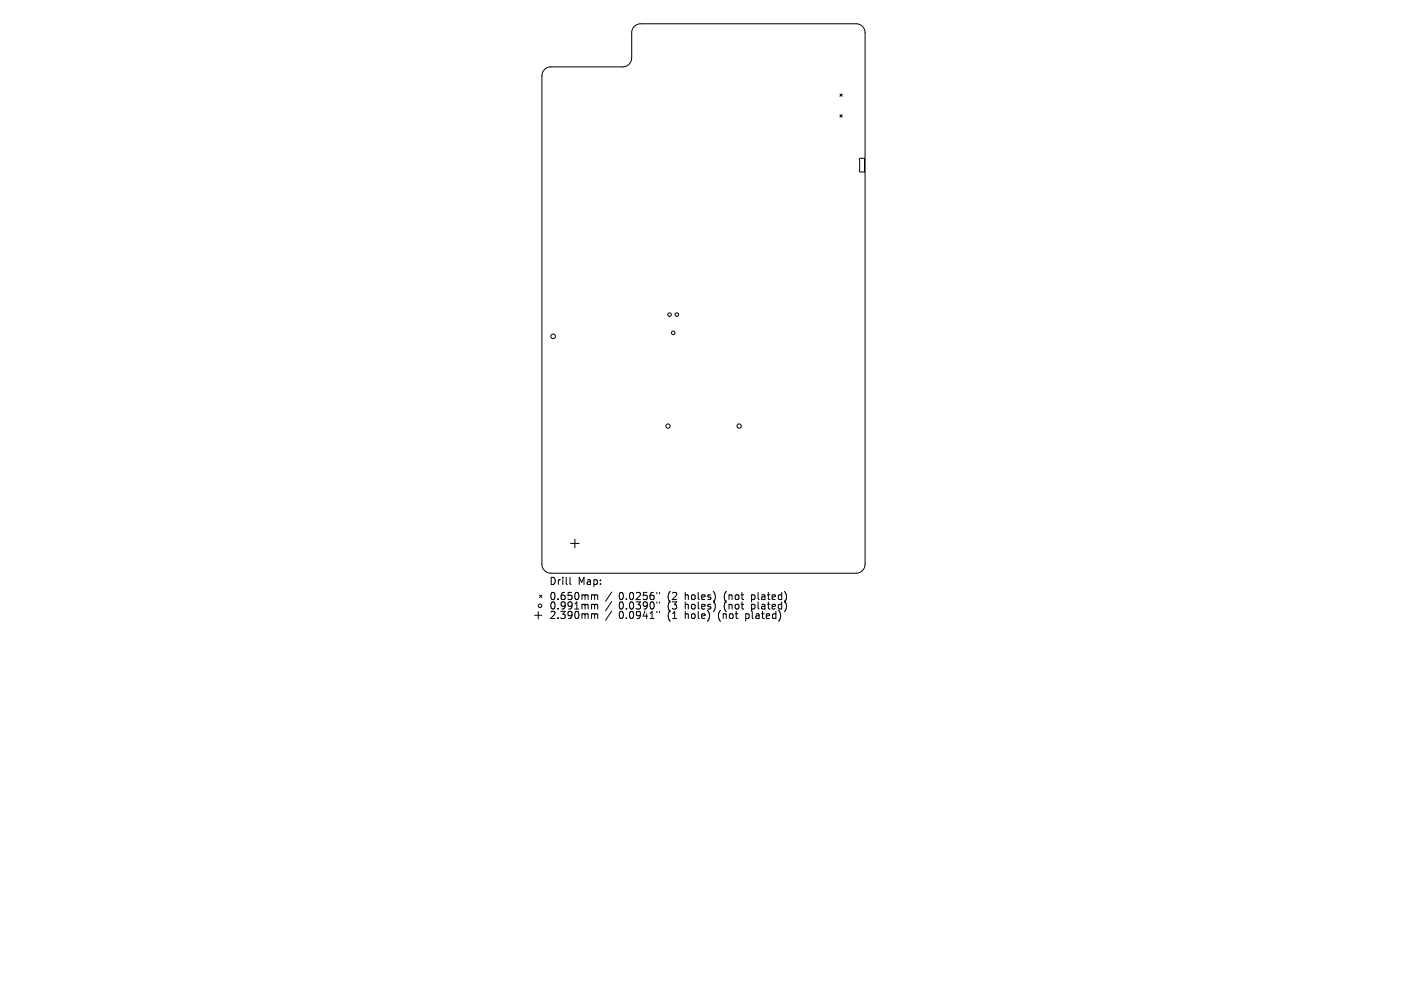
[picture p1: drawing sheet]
<svg xmlns="http://www.w3.org/2000/svg" width="297mm" height="210mm" viewBox="0 0 297 210" stroke-linecap="round" stroke-linejoin="round" font-family="sans-serif">
<defs><g id="words">
<g font-size="2.1">
<text x="115.9" y="123.7">Drill</text>
<text x="122" y="123.7">Map:</text>
<text x="115.9" y="126.8">0.650mm</text>
<text x="115.9" y="128.8">0.991mm</text>
<text x="115.9" y="130.8">2.390mm</text>
<text x="130.6" y="126.8">0.0256&quot;</text>
<text x="130.6" y="128.8">0.0390&quot;</text>
<text x="130.6" y="130.8">0.0941&quot;</text>
<text x="141" y="126.8">(2</text>
<text x="141" y="128.8">(3</text>
<text x="141" y="130.8">(1</text>
<text x="144.8" y="126.8">holes)</text>
<text x="144.8" y="128.8">holes)</text>
<text x="144.8" y="130.8">hole)</text>
<text x="151.9" y="130.8">(not</text>
<text x="153.2" y="126.8">(not</text>
<text x="153.2" y="128.8">(not</text>
<text x="157.9" y="130.8">plated)</text>
<text x="159.1" y="126.8">plated)</text>
<text x="159.1" y="128.8">plated)</text>
</g>
</g></defs>
<g fill="none" stroke="#000" stroke-width=".21">
<path d="M114.9 14.7l.7-.5 .7-.1h15.1a1.89 1.89 0 0 0 1.9-1.9v-5.3a1.9 1.9 0 0 1 1.9-1.9h45.5a1.89 1.89 0 0 1 1.9 1.9v112.2a1.9 1.9 0 0 1-1.9 1.9h-64.4a1.89 1.89 0 0 1-1.9-1.9v-103.1l.1-.6zM177.3 19.8l.5 .5M177.8 19.8l-.5 .5M177.3 24.2l.5 .5M177.8 24.2l-.5 .5M181.5 33.5l1-.1v2.9h-1l-.1-.2zM120.4 114.7h1.9M121.3 113.8v1.8M112.9 129.9h1.5M113.6 129.1v1.5M113.9 125.6l.5 .5M114.4 125.6l-.5 .5"/>
<path d="M120.3 121.8v1.3l.2 .3M125.1 125.5l.4 .3M125.1 127.5l.4 .3M125.1 129.5l.4 .3M125.5 125.8l.2-.3 .4 .1 .1 .9M125.5 125.8v.7M125.5 127.8v.7M125.5 129.8v.8M125.5 127.8l.2-.3 .4 .1 .1 .9M125.5 129.8l.2-.3 .4 .1 .1 1M129.1 125l-1.3 1.9M129.1 127l-1.3 1.9"/>
<path d="M129.1 129l-1.3 1.9M138.7 125v.3M138.7 127v.3M138.7 129v.3M139.2 125v.3M139.2 127v.3M139.2 129v.3"/>
<circle cx="116.8" cy="71" r=".49"/>
<circle cx="141.3" cy="66.4" r=".38"/>
<circle cx="142.1" cy="70.3" r=".38"/>
<circle cx="142.9" cy="66.4" r=".38"/>
<circle cx="141" cy="89.9" r=".45"/>
<circle cx="156" cy="89.9" r=".45"/>
<circle cx="114" cy="127.9" r=".38"/>
</g>
<use href="#words"/>
</svg>
